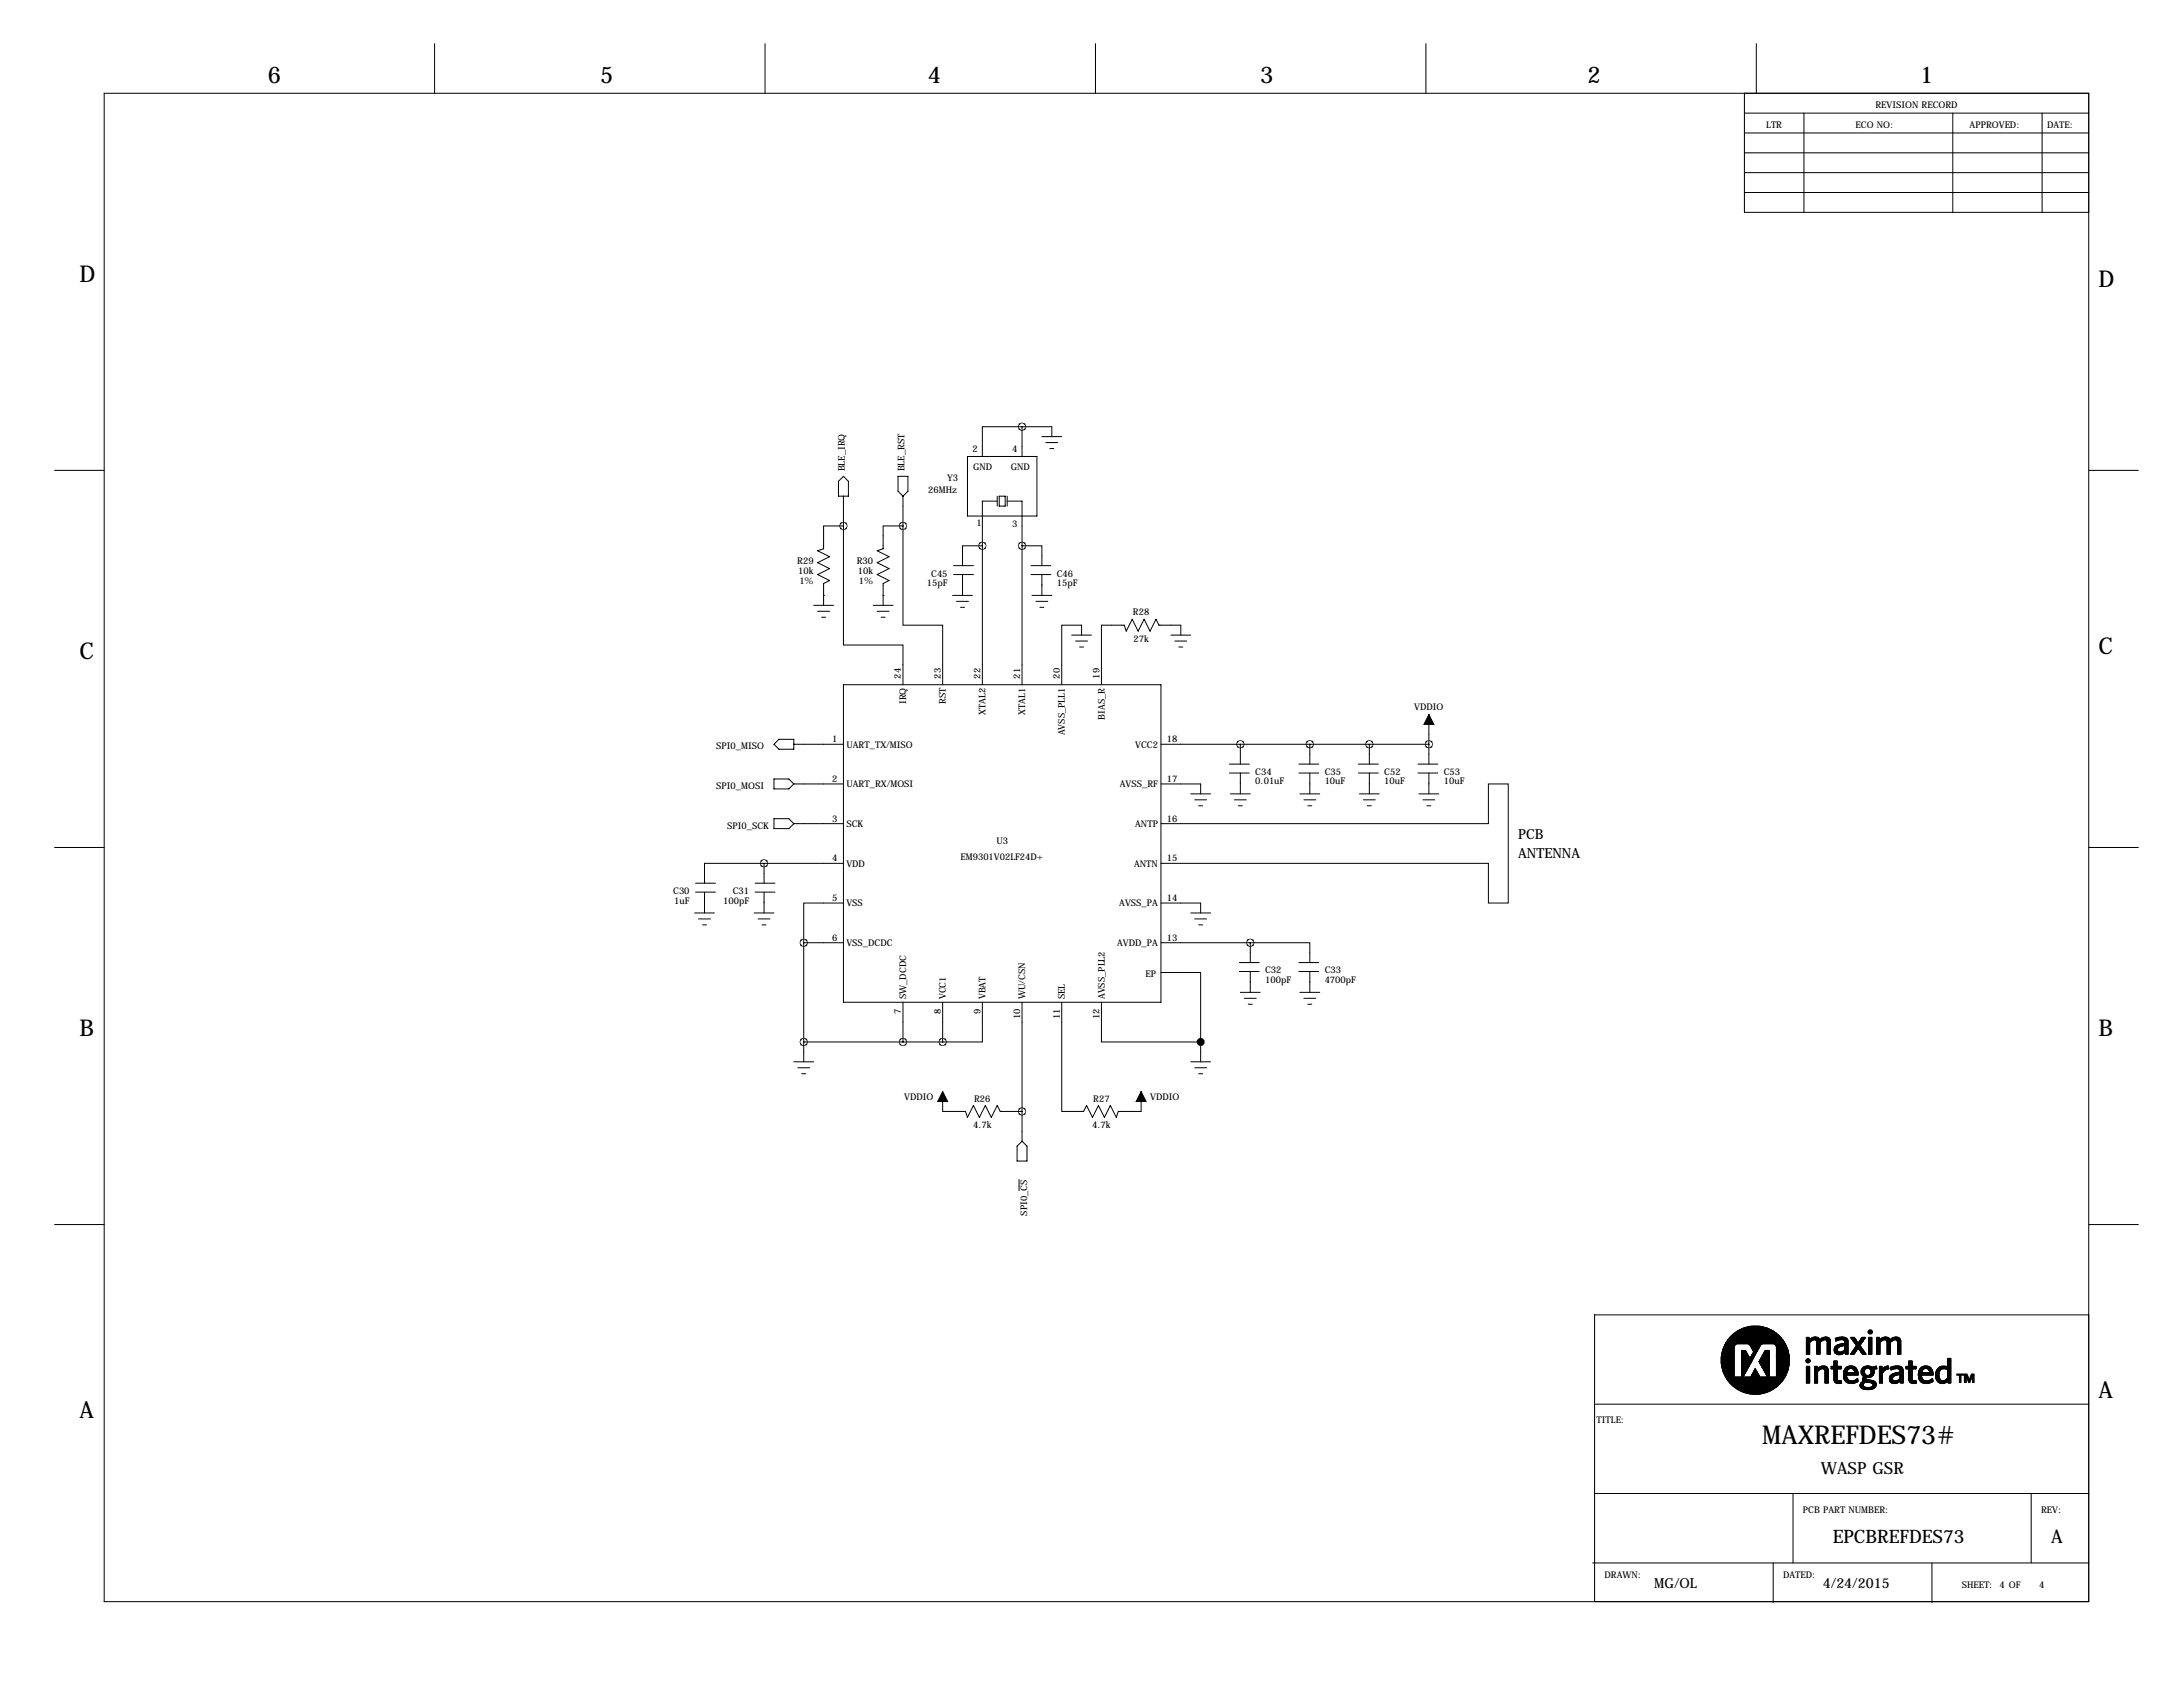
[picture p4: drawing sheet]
<svg xmlns="http://www.w3.org/2000/svg" width="559mm" height="432mm" viewBox="0 0 559 432" stroke-linecap="round" stroke-linejoin="round" font-family="sans-serif">
<defs><g id="words">
<text font-size="6.6" x="451.1" y="369.6">MAXREFDES73#</text>
<g font-size="5.9">
<text x="68.6" y="21.3">6</text>
<text x="153.7" y="21.3">5</text>
<text x="237.5" y="21.3">4</text>
<text x="322.6" y="21.3">3</text>
<text x="406.4" y="21.3">2</text>
<text x="491.5" y="21.3">1</text>
<text x="20.3" y="72.1">D</text>
<text x="537.2" y="73.4">D</text>
<text x="537.2" y="167.4">C</text>
<text x="20.3" y="168.7">C</text>
<text x="20.3" y="265.2">B</text>
<text x="537.2" y="265.2">B</text>
<text x="537.2" y="357.9">A</text>
<text x="20.3" y="363">A</text>
</g>
<g font-size="4.7">
<text x="469.1" y="395">EPCBREFDES73</text>
<text x="525" y="395">A</text>
</g>
<text font-size="4.3" x="466.1" y="377.2">WASP GSR</text>
<g font-size="3.6">
<text x="388.6" y="214.6">PCB</text>
<text x="388.6" y="219.7">ANTENNA</text>
<text x="423.4" y="406.4">MG/OL</text>
<text x="466.6" y="406.4">4/24/2015</text>
</g>
<g font-size="2.4">
<text x="480.1" y="27.7">REVISION RECORD</text>
<text x="452.1" y="32.8">LTR</text>
<text x="475" y="32.8">ECO NO:</text>
<text x="504.2" y="32.8">APPROVED:</text>
<text x="524" y="32.8">DATE:</text>
<text x="248.9" y="115.6">2</text>
<text x="259.1" y="115.6">4</text>
<text x="216.3" y="120.7" transform="rotate(-90 216.3 120.7)">BLE_IRQ</text>
<text x="231.5" y="120.7" transform="rotate(-90 231.5 120.7)">BLE_RST</text>
<text x="242.4" y="123.2">Y3</text>
<text x="249.1" y="120.2">GND</text>
<text x="258.8" y="120.2">GND</text>
<text x="237.6" y="126.1">26MHz</text>
<text x="249.9" y="134.8">1</text>
<text x="259.1" y="135">3</text>
<text x="204.1" y="144.3">R29</text>
<text x="204.3" y="146.9">10k</text>
<text x="204.6" y="149.5">1%</text>
<text x="219.3" y="144.3">R30</text>
<text x="219.6" y="146.9">10k</text>
<text x="219.9" y="149.5">1%</text>
<text x="237.3" y="150">15pF</text>
<text x="238.4" y="147.6">C45</text>
<text x="270.5" y="147.6">C46</text>
<text x="270.5" y="150">15pF</text>
<text x="290" y="157.5">R28</text>
<text x="290.1" y="164.2">27k</text>
<text x="230.6" y="173.7" transform="rotate(-90 230.6 173.7)">24</text>
<text x="240.8" y="173.7" transform="rotate(-90 240.8 173.7)">23</text>
<text x="251" y="173.7" transform="rotate(-90 251 173.7)">22</text>
<text x="261.1" y="173.7" transform="rotate(-90 261.1 173.7)">21</text>
<text x="271.3" y="173.7" transform="rotate(-90 271.3 173.7)">20</text>
<text x="281.4" y="173.7" transform="rotate(-90 281.4 173.7)">19</text>
<text x="232" y="180.2" transform="rotate(-90 232 180.2)">IRQ</text>
<text x="242.1" y="180.2" transform="rotate(-90 242.1 180.2)">RST</text>
<text x="252.3" y="182.9" transform="rotate(-90 252.3 182.9)">XTAL2</text>
<text x="262.5" y="182.9" transform="rotate(-90 262.5 182.9)">XTAL1</text>
<text x="282.8" y="184.2" transform="rotate(-90 282.8 184.2)">BIAS_R</text>
<text x="362" y="181.6">VDDIO</text>
<text x="183.4" y="191.8">SPI0_MISO</text>
<text x="213" y="190">1</text>
<text x="216.7" y="191.3">UART_TX/MISO</text>
<text x="272.6" y="188.2" transform="rotate(-90 272.6 188.2)">AVSS_PLL1</text>
<text x="290.6" y="191.3">VCC2</text>
<text x="298.7" y="190">18</text>
<text x="183.4" y="201.9">SPI0_MOSI</text>
<text x="213" y="200.2">2</text>
<text x="216.7" y="201.5">UART_RX/MOSI</text>
<text x="286.6" y="201.5">AVSS_RF</text>
<text x="298.7" y="200.2">17</text>
<text x="321.3" y="198.4">C34</text>
<text x="321.3" y="200.8">0.01uF</text>
<text x="339.1" y="198.4">C35</text>
<text x="339.1" y="200.8">10uF</text>
<text x="354.3" y="198.4">C52</text>
<text x="354.3" y="200.8">10uF</text>
<text x="369.6" y="198.4">C53</text>
<text x="369.6" y="200.8">10uF</text>
<text x="186.1" y="212.1">SPI0_SCK</text>
<text x="213" y="210.3">3</text>
<text x="216.7" y="211.7">SCK</text>
<text x="255" y="215.9">U3</text>
<text x="290.6" y="211.7">ANTP</text>
<text x="298.7" y="210.3">16</text>
<text x="213" y="220.5">4</text>
<text x="216.7" y="221.8">VDD</text>
<text x="245.9" y="220.1">EM9301V02LF24D+</text>
<text x="290.3" y="221.8">ANTN</text>
<text x="298.7" y="220.5">15</text>
<text x="172.3" y="228.9">C30</text>
<text x="172.6" y="231.3">1uF</text>
<text x="185.1" y="231.3">100pF</text>
<text x="187.6" y="228.9">C31</text>
<text x="213" y="230.6">5</text>
<text x="216.7" y="232">VSS</text>
<text x="286.5" y="232">AVSS_PA</text>
<text x="298.7" y="230.6">14</text>
<text x="213" y="240.8">6</text>
<text x="216.7" y="242.1">VSS_DCDC</text>
<text x="286" y="242.1">AVDD_PA</text>
<text x="298.7" y="240.8">13</text>
<text x="293.2" y="250.2">EP</text>
<text x="323.8" y="249.2">C32</text>
<text x="323.8" y="251.6">100pF</text>
<text x="339.1" y="249.2">C33</text>
<text x="339.1" y="251.6">4700pF</text>
<text x="232" y="255.8" transform="rotate(-90 232 255.8)">SW_DCDC</text>
<text x="242.1" y="255.8" transform="rotate(-90 242.1 255.8)">VCC1</text>
<text x="252.3" y="255.8" transform="rotate(-90 252.3 255.8)">VBAT</text>
<text x="262.5" y="255.8" transform="rotate(-90 262.5 255.8)">WU/CSN</text>
<text x="272.6" y="255.8" transform="rotate(-90 272.6 255.8)">SEL</text>
<text x="282.8" y="255.8" transform="rotate(-90 282.8 255.8)">AVSS_PLL2</text>
<text x="230.6" y="259.4" transform="rotate(-90 230.6 259.4)">7</text>
<text x="240.8" y="259.4" transform="rotate(-90 240.8 259.4)">8</text>
<text x="251" y="259.4" transform="rotate(-90 251 259.4)">9</text>
<text x="261.1" y="260.8" transform="rotate(-90 261.1 260.8)">10</text>
<text x="271.3" y="260.8" transform="rotate(-90 271.3 260.8)">11</text>
<text x="281.4" y="260.8" transform="rotate(-90 281.4 260.8)">12</text>
<text x="231.5" y="281.4">VDDIO</text>
<text x="249.4" y="281.9">R26</text>
<text x="279.8" y="281.9">R27</text>
<text x="294.5" y="281.4">VDDIO</text>
<text x="249.1" y="288.7">4.7k</text>
<text x="279.6" y="288.7">4.7k</text>
<text x="262.9" y="311.1" transform="rotate(-90 262.9 311.1)">SPI0_CS</text>
<text x="408.7" y="364.2">TITLE:</text>
<text x="461.5" y="387.3">PCB PART NUMBER:</text>
<text x="522.5" y="387.3">REV:</text>
<text x="410.7" y="403.9">DRAWN:</text>
<text x="456.4" y="403.9">DATED:</text>
<text x="502.2" y="406.4">SHEET: 4 OF</text>
<text x="522" y="406.4">4</text>
</g>
</g></defs>
<g fill="none" stroke="#000" stroke-width=".26">
<path d="M111.3 11.2v12.7M195.8 11.2v12.7M280.4 11.2v12.7M365 11.2v12.7M449.6 11.2v12.7M26.7 23.9h508v386.1h-508zM446.5 39.1h88.2M446.5 29h88.2M446.5 34h88.2M446.5 23.9v30.5h88.2M461.8 29v25.4M499.9 29v25.4"/>
<path d="M522.7 29v25.4M446.5 44.2h88.2M446.5 49.3h88.2M247.6 116.8h17.8v15.3h-17.8zM261.6 109.2h-10.1v7.6M261.6 109.2v7.6M261.6 109.2h7.6v2.6M266.7 111.8h5.1M267.7 113.3h3.1M268.7 114.8h1M14 120.4h12.7M215.9 134.6h-5.1v5.9l-1.5 .5 3 1.5-3 1.5 3 1.5-3 1.6 3 1.5-1.5 .8v5.5"/>
<path d="M215.9 134.6v30.5h15.2v10.2M215.9 127v7.6M215.9 121.9l1.3 1.3v3.8h-2.6v-3.8zM229.9 121.9h2.5v3.8l-1.3 1.3-1.2-1.3zM231.1 134.6v25.4h10.2v15.3M231.1 134.6h-5v5.9l-1.6 .5 3.1 1.5-3.1 1.5 3.1 1.5-3.1 1.6 3.1 1.5-1.5 .8v5.5M231.1 127v7.6M251.5 139.7h-5.1v5.1M255.3 128.3h-3.8v47M255.3 127v2.5M255.8 127h1.5v2.5h-1.5zM257.8 128.3h3.8v47"/>
<path d="M257.8 127v2.5M261.6 139.7h5.1v5.1M534.7 120.4h12.7M208.3 154.9h5.1M209.3 156.5h3M210.3 158h1M210.8 152.4h.1M223.5 154.9h5.1M224.5 156.5h3.1M225.6 158h1M226.1 152.4h.1M243.8 152.4h5.1"/>
<path d="M244.1 144.8h5.1M244.1 147.1h5.1M244.9 153.9h3M245.9 155.4h1M246.4 147.1v5.3M263.9 144.8h5.1M263.9 147.1h5.1M264.2 152.4h5M265.2 153.9h3M266.2 155.4h1M266.7 147.1v5.3M215.9 175.3h81.3v81.2h-81.3z"/>
<path d="M274.3 162.6h5.1M275.3 164.1h3.1M276.4 165.6h1M276.9 162.6v-2.6h-5.1v15.3M299.7 162.6h5.1M300.7 164.1h3.1M301.8 165.6h1M302.3 162.6v-2.6h-5.6l-.8-1.5-1.5 3-1.5-3-1.6 3-1.5-3-1.5 3-.5-1.5h-5.9v15.3M198.1 190.5l1.3-1.3h3.8v2.6h-3.8zM198.1 199.4h3.8l1.3 1.3-1.3 1.2h-3.8zM203.2 190.5h12.7M297.2 190.5h68.6"/>
<path d="M314.7 195.6h5.1M314.7 197.9h5.1M317.5 190.5v5.1M317.5 197.9v5.3M332.5 195.6h5.1M332.5 197.9h5.1M335.3 190.5v5.1M335.3 197.9v5.3M347.7 195.6h5.1M347.7 197.9h5.1M350.5 190.5v5.1M350.5 197.9v5.3"/>
<path d="M363 195.6h5M363 197.9h5M365.8 182.9v12.7M365.8 197.9v5.3M14 216.9h12.7M198.1 209.5h3.8l1.3 1.3-1.3 1.3h-3.8zM203.2 200.7h12.7M203.2 210.8h12.7M297.2 210.8h83.8v-10.1h5.1v30.4h-5.1v-10.1h-83.8M297.2 200.7h10.1v2.5M304.8 203.2h5.1M305.8 204.7h3.1"/>
<path d="M306.8 206.2h1M315 203.2h5M316 204.7h3M317 206.2h1M332.7 203.2h5.1M333.8 204.7h3M334.8 206.2h1M348 203.2h5.1M349 204.7h3M350 206.2h1M363.2 203.2h5.1M364.2 204.7h3.1"/>
<path d="M365.3 206.2h1M534.7 216.9h12.7M177.8 233.7h5.1M178.1 226.1h5M178.1 228.3h5M178.8 235.2h3.1M179.8 236.7h1M180.3 228.3v5.4M193 233.7h5.1M193.3 226.1h5.1M193.3 228.3h5.1M194.1 235.2h3"/>
<path d="M195.1 236.7h1M195.6 221h-15.3v5.1M195.6 221h20.3M195.6 221v5.1M195.6 228.3v5.4M215.9 231.1h-10.2v10.2M297.2 231.1h10.1v2.6M304.8 233.7h5.1M305.8 235.2h3.1M306.8 236.7h1M205.7 241.3h10.2M205.7 241.3v30.5"/>
<path d="M231.1 256.5v10.2M241.3 256.5v10.2M251.5 256.5v10.2h-10.2M261.6 256.5v35.6M271.8 256.5v28h5.6l.7-1.5 1.6 3 1.5-3 1.5 3 1.5-3 1.6 3 .5-1.5h5.8v-5.1M281.9 256.5v10.2h25.4v5.1M297.2 248.9h10.1v17.8M297.2 241.3h22.8M317.2 246.4h5.1M317.2 248.7h5.1M317.5 254h5.1M318.5 255.5h3.1"/>
<path d="M319.5 257h1M320 241.3h15.3v5.1M320 241.3v5.1M320 248.7v5.3M332.5 246.4h5.1M332.5 248.7h5.1M332.7 254h5.1M333.8 255.5h3M334.8 257h1M335.3 248.7v5.3M203.2 271.8h5.1M204.2 273.3h3.1"/>
<path d="M205.2 274.8h1M205.7 266.7h35.6M241.3 279.4v5.1h5.8l.5 1.5 1.6-3 1.5 3 1.5-3 1.5 3 1.6-3 .7 1.5h5.6M304.8 271.8h5.1M305.8 273.3h3.1M306.8 274.8h1M261.6 292.1l1.3 1.3v3.8h-2.6v-3.8zM14 313.4h12.7M260.9 301.9v2.9M534.7 313.4h12.7M446.2 340h6.3M446.3 339.9h6.1"/>
<path d="M446.7 339.8h5.3M446.8 339.8h5M447 339.7h4.6M447.1 339.6h4.4M447.5 339.5h3.6M447.8 339.5h3M448.1 339.4h2.4M534.7 336.5h-126.5v73.5M408.2 359.4h126.5M440.6 349h3.3M440.6 348.9h3.3M440.6 348.8h3.3"/>
<path d="M440.6 348.7h3.3M440.6 348.6h3.3M440.6 348.5h3.3M440.6 348.4h3.3M440.6 348.3h3.3M440.6 348.2h3.3M440.6 348.1h3.3M440.6 348h3.3M440.6 347.9h3.3M440.6 347.8h3.3M440.6 347.7h3.3M440.6 347.6h3.3"/>
<path d="M440.6 347.5h3.3M440.6 347.4h3.3M440.6 347.3h3.3M440.6 349.4h3.3M440.6 349.3h3.3M440.6 349.2h3.3M440.6 349.1h3.3M440.6 347.2h3.3M440.6 347.1h3.3M440.6 347h3.3M440.6 346.9h3.3M440.7 349.7h3.2"/>
<path d="M440.7 349.6h3.2M440.7 349.5h3.2M440.7 346.8h3.2M440.7 346.7h3.2M440.7 346.6h3.2M440.7 349.9h3.2M440.7 349.8h3.2M440.7 346.5h3.2M440.7 346.4h3.2M440.8 350.1h3.1M440.8 350h3.1M440.8 346.4h3.1"/>
<path d="M440.8 346.3h3.1M440.8 346.2h3.1M440.8 350.3h3.1M440.8 350.2h3.1M440.8 346.1h3.1M440.8 346h3.1M440.9 350.5h3M440.9 350.4h3M440.9 345.9h3M440.9 345.8h3M440.9 350.7h3M440.9 350.6h3"/>
<path d="M440.9 345.7h3M440.9 345.6h3M441 350.9h2.9M441 350.8h2.9M441 350.7h2.9M441 345.5h2.9M441 345.4h2.9M441 345.3h2.9M441 351.1h2.9M441 351h2.9M441 345.2h2.9M441.1 351.2h2.8"/>
<path d="M441.1 351.1h2.8M441.1 345.2h2.8M441.1 345.1h2.8M441.1 351.3h2.8M441.1 345h2.8M441.2 351.4h2.7M441.2 351.3h2.7M441.2 344.9h2.7M441.2 351.5h2.7M441.2 344.8h2.7M441.2 344.7h2.7M441.3 351.6h2.6"/>
<path d="M441.3 344.7h2.6M441.4 351.7h2.5M441.4 344.6h2.5M441.4 351.9h2.5M441.4 351.8h2.5M441.4 344.5h2.6M441.4 344.4h2.6M441.4 344.4h2.7M441.5 352h2.4M441.5 344.2h2.7M441.5 352.1h2.4M441.6 352.2h2.3"/>
<path d="M441.6 352.1h2.3M441.6 352.3h2.3M441.6 344h3M441.7 352.4h2.2M441.7 352.3h2.2M441.7 344h15.3M441.7 343.9h15.2M441.7 352.5h15.2M441.7 343.8l15.2 .1M441.8 352.6h15.1M441.8 343.8h15.1M441.8 352.6h15"/>
<path d="M441.8 343.7h15M441.9 352.8h14.8M441.9 352.7h14.9M441.9 343.6h14.9M441.9 343.5h14.8M441.9 352.9h14.8M442 352.9h14.6M442 343.4h14.7M442 343.4h14.6M442.1 353h14.4M442.1 343.3h14.4M442.1 353.1h14.4"/>
<path d="M442.1 343.2h14.4M442.2 353.2h14.2M442.2 343.2h14.3M442.2 343.1h14.2M442.2 353.3h14.2M442.3 353.3h14.1M442.3 343h14.1M442.3 353.4h14M442.3 342.9h14M442.4 342.8h13.9M442.4 353.5h13.8M442.4 342.7h13.8"/>
<path d="M442.5 353.6h13.6M442.5 353.6h13.7M442.5 342.7h13.6M442.5 353.7h13.6M442.5 342.6h13.6M442.6 342.5h13.4M442.6 353.8h13.4M442.7 353.8h13.3M442.7 353.9h13.2M442.7 342.4h13.2M442.8 354h13M442.8 342.3h13"/>
<path d="M442.8 342.2h13M442.9 354.1h12.8M442.9 342.2h12.8M442.9 342.1h12.8M443 354.2h12.6M443 342h12.6M443.1 354.3h12.5M443.1 342h12.4M443.2 354.4h12.3M443.2 354.3h12.3M443.2 341.9h12.3M443.2 341.9h12.2"/>
<path d="M443.3 354.5h12M443.3 341.8h12M443.3 341.7h12M443.4 354.6h11.8M443.4 341.7h11.8M443.4 341.6h11.8M443.5 354.7h11.6M443.6 341.5h11.5M443.6 354.8h11.4M443.6 341.5h11.4M443.7 354.8h11.3M443.7 341.4h11.2"/>
<path d="M443.7 354.9h11.2M443.8 355h11M443.9 341.3h10.9M443.9 355h10.8M443.9 341.2h10.8M444 355.1h10.7M444 344.5l-2.6 .1M444 341.2h10.7M444 355.1h10.6M444.1 341.1h10.4M444.1 344.3h-2.7M444.2 355.2h10.2"/>
<path d="M444.2 341h10.2M444.3 355.3h10.1M444.3 341h10M444.3 355.3h10M444.4 340.9h9.9M444.4 355.4h9.9M444.4 344.1h-2.8M444.5 340.8h9.7M444.6 355.5h9.5M444.6 340.8h9.5M444.6 355.5h9.4M444.7 340.7h9.3"/>
<path d="M444.7 355.6h9.2M444.8 340.7h9M444.9 355.7h8.9M444.9 340.6h8.8M445 355.8h8.6M445 340.5h8.6M445.1 355.8h8.4M445.1 340.5h8.4M445.2 355.9h8.2M445.2 340.4h8.2M445.4 356h7.9M445.4 340.3h7.9"/>
<path d="M445.4 356h7.8M445.5 340.3h7.6M445.6 356.1h7.4M445.6 340.2h7.4M445.7 356.1h7.2M445.8 352.4h.4M445.8 352.3h.5M445.8 352.2h.5M445.8 352.1h.6M445.8 352h.6M445.8 351.9h.7M445.8 351.8h.7"/>
<path d="M445.8 351.7h.8M445.8 351.6h.9M445.8 351.5h.9M445.8 351.4h1M445.8 351.3h1M445.8 351.2h1.1M445.8 351.1h1.1M445.8 351h1.2M445.8 350.9h1.2M445.8 350.8h1.3M445.8 350.7h1.4M445.8 350.6h1.4"/>
<path d="M445.8 350.5h1.5M445.8 350.4h1.5M445.8 350.3h1.6M445.8 350.2h1.6M445.8 350.1h1.7M445.8 349.9h1.8M445.8 349.8h1.9M445.8 349.7h2M445.8 349.6h2M445.8 349.4h2.1M445.8 349.3h2.2M445.8 349.1h2.3"/>
<path d="M445.8 348.9h2.4M445.8 348.8h2.4M445.8 348.7h2.5M445.8 348.6h2.5M445.8 348.6h2.6M445.8 348.4h2.6M445.8 348.4h2.7M445.8 348.3h2.7M445.8 348.2h2.8M445.8 348.1h2.8M445.8 347.9h2.9M445.8 347.8h3"/>
<path d="M445.8 347.7h3M445.8 347.6h2.1M445.8 347.5l2.1 .1M445.8 347.5h2M445.8 347.4h2M445.8 347.3h2M445.8 347.2h1.8M445.8 347.1h1.8M445.8 347l1.8 .1M445.8 347h1.7M445.8 346.9h1.7M445.8 346.8h1.6"/>
<path d="M445.8 346.7h1.5M445.8 346.6h1.5M445.8 346.5h1.5M445.8 346.4h1.4M445.8 346.3h1.3M445.8 346.2h1.3M445.8 346.1h1.2M445.8 346h1.2M445.8 345.9h1.1M445.8 345.8h1.1M445.8 345.7h1.1M445.8 345.7h1"/>
<path d="M445.8 345.6h1M445.8 340.2h7.1M445.9 356.2h6.8M445.9 340.1h6.8M446 356.3h6.6M446.1 340h6.5M446.1 356.3h6.4M446.2 356.4h6.2M446.5 356.5h5.6M446.5 351.9l-.7 .1M446.8 356.5h5.1M446.8 351.4l-1 .1"/>
<path d="M446.9 356.6h4.8M447 350.9l-1.2 .1M447.1 356.6h4.5M447.2 350.7l-1.4 .1M447.4 350.2l-1.6 .1M447.5 356.7h3.7M447.5 344h3.7M447.6 350h-1.8M447.6 344.1h3.4M447.7 356.8h3.2M447.8 349.7l-2 .1M447.8 344.2h3"/>
<path d="M447.9 349.5h-2.1M447.9 344.2h2.8M448 356.8h2.7M448 347.6h.8M448 344.4h2.6M448 344.3h2.7M448 349.2h-2.2M448.1 347.5h.8M448.1 347.4h.9M448.1 344.5h2.4M448.1 344.5h2.5M448.1 347.3h.9"/>
<path d="M448.1 344.6h2.4M448.2 352.4h2.2M448.2 349h-2.4M448.2 344.7h2.3M448.2 352.3h2.2M448.2 347.2h.8M448.2 344.7h2.2M448.3 352.2h2.1M448.3 348.7l-2.5 .1M448.3 347.2h.8M448.3 347.1h.8M448.3 356.9h2"/>
<path d="M448.3 352.1h2M448.3 344.9h2M448.4 347h.8M448.4 346.9h.8M448.4 345h1.9M448.4 352h1.9M448.4 351.9h1.8M448.4 348.5h-2.6M448.4 346.9h.9M448.4 345.1h1.8M448.5 351.8h1.7M448.5 351.8h1.6"/>
<path d="M448.5 346.7h.9M448.5 345.2h1.6M448.5 345.2h1.7M448.5 351.7h1.6M448.5 346.6h.9M448.6 351.6h1.4M448.6 348.2l-2.8 .1M448.6 346.5h.8M448.6 345.4h1.4M448.6 345.4h1.5M448.6 346.4h.9M448.6 345.5h1.4"/>
<path d="M448.7 351.5h1.3M448.7 351.5h1.2M448.7 348h-2.9M448.7 345.5h1.3M448.7 351.4h1.2M448.7 346.4h.8M448.7 346.3h.9M448.7 345.6h1.2M448.8 351.3h1.1M448.8 346.2h.8M448.8 345.7h1.1M448.8 351.2h1"/>
<path d="M448.8 351.1h1M448.8 351.1h.9M448.8 347.7l-3 .1M448.8 346.1h.9M448.8 345.9h1M448.9 351h.8M448.9 350.9h.7M448.9 347.5l-.9 .1M449 350.8h.6M449.1 350.7h.4M449.1 350.6h.4M449.1 350.6h.3"/>
<path d="M449.2 350.5h.2M449.2 347l-.9 .1M449.2 350.4h.2M449.3 350.3h.1M449.3 346.8h-.9M449.7 346h-.9M449.9 345.8h-1.1M450.1 345.3h-1.6M450.2 348.5h2.7M450.3 348.6h2.6M450.3 348.4h2.6M450.3 348.7h2.6"/>
<path d="M450.3 348.3h2.6M450.4 348.7h2.5M450.4 348.2h2.5M450.4 344.8h-2.1M450.4 348.8h2.5M450.5 348.9h2.4M450.5 348.1h2.4M450.5 349.1h2.4M450.5 349h2.4M450.5 348h2.4M450.5 347.9h2.4M450.6 349.2h2.3"/>
<path d="M450.6 349.1h2.3M450.6 347.9h2.3M450.6 347.8h2.3M450.6 347.7h2.3M450.7 349.4h2.2M450.7 349.3h2.2M450.7 347.7h2.2M450.7 349.5h2.2M450.7 347.6h2.2M450.8 347.5h2.1M450.8 349.6h2.1M450.8 347.4h2.1"/>
<path d="M450.9 349.7h2M450.9 347.4h2M450.9 347.3h2M451 349.9h1.9M451 349.8h1.9M451 349.7h1.9M451 347.2h1.9M451 347.1h1.9M451.1 350h1.8M451.1 347h1.8M451.1 350.1h1.8M451.1 346.9h1.8"/>
<path d="M451.2 350.2h1.7M451.2 350.1h1.7M451.2 346.9h1.7M451.2 346.8h1.7M451.3 350.4h1.6M451.3 350.3h1.6M451.3 346.7h1.6M451.3 346.6h1.6M451.4 350.5h1.5M451.4 346.5h1.5M451.4 350.7h1.5M451.4 350.6h1.5"/>
<path d="M451.4 346.4h1.5M451.5 350.7h1.4M451.5 346.4h1.4M451.5 346.3h1.4M451.5 350.8h1.4M451.5 346.2h1.4M451.6 350.9h1.3M451.6 346.2h1.3M451.6 346.1h1.3M451.6 346h1.3M451.7 351.1h1.2M451.7 351h1.2"/>
<path d="M451.7 351.2h1.2M451.7 345.9h1.2M451.8 345.8h1.1M451.8 351.3h1.1M451.8 345.7h1.1M451.9 351.4h1M451.9 345.6h1M451.9 351.6h1M451.9 351.5h1M452 351.6h.9M452 351.7h.9M452.1 351.8h.8"/>
<path d="M452.1 351.9h.8M452.2 351.9h.7M452.2 352.1h.7M452.2 352h.7M452.3 352.2h.6M452.3 352.1h.6M452.3 352.3h.6M452.4 352.4h.5M452.4 352.3h.5M454.1 344h2.9M454.2 344.1h2.8M454.4 344.2h2.7"/>
<path d="M454.5 344.3h2.7M454.6 344.4h2.7M454.6 344.4h2.6M454.6 344.5h2.7M454.7 344.6h2.6M454.7 344.5h2.6M454.7 352.4h2.2M454.7 352.3h2.2M454.7 352.3h2.3M454.7 352.2h2.3M454.7 352.1h2.4M454.7 352h2.4"/>
<path d="M454.7 351.9h2.5M454.7 351.9h2.6M454.7 351.8h2.6M454.7 351.7h2.6M454.7 351.6h2.6M454.7 351.6h2.7M454.7 351.5h2.7M454.7 351.4h2.7M454.7 351.3h2.8M454.7 351.1h2.9M454.7 351h2.9M454.7 350.9h2.9"/>
<path d="M454.7 350.8h3M454.7 350.7h3M454.7 350.6h3M454.7 350.5h3.1M454.7 350.4h3.1M454.7 350.3h3.1M454.7 350.2h3.1M454.7 350.1h3.1M454.7 349.9h3.2M454.7 349.8h3.2M454.7 349.7h3.2M454.7 349.6h3.2"/>
<path d="M454.7 349.4h3.3M454.7 349.3h3.3M454.7 349.2h3.3M454.7 349.1h3.3M454.7 349h3.3M454.7 348.9h3.3M454.7 348.8h3.3M454.7 348.7h3.3M454.7 348.6h3.3M454.7 348.6h3.4M454.7 348.5h3.4M454.7 348.4h3.4"/>
<path d="M454.7 348.3h3.4M454.7 348.2h3.4M454.7 348.1h3.4M454.7 348h3.4M454.7 347.9h3.4M454.7 347.8h3.4M454.7 347.7h3.4M454.7 347.6h3.3M454.7 347.5h3.3M454.7 347.4h3.3M454.7 347.3h3.3M454.7 347.2h3.3"/>
<path d="M454.7 347.1h3.3M454.7 347h3.3M454.7 346.9h3.3M454.7 346.8h3.3M454.7 346.7h3.2M454.7 346.6h3.2M454.7 346.5h3.2M454.7 346.4h3.2M454.7 346.3h3.2M454.7 346.2h3.1M454.7 346.1h3.1M454.7 346h3.1"/>
<path d="M454.7 345.9h3.1M454.7 345.8h3.1M454.7 345.7h3.1M454.7 345.7h3M454.7 345.6h3M454.7 345.5l3 .1M454.7 345.5h3M454.7 345.4h3M454.7 345.4h2.9M454.7 345.3h2.9M454.7 345.2h2.9M454.7 345.1h2.8"/>
<path d="M454.7 345l2.8 .1M454.7 345h2.8M454.7 344.9h2.8M454.7 344.9h2.7M454.7 344.8h2.7M454.7 344.7h2.7M457.5 351.2h-2.8M457.7 350.7l-3 .1M457.8 350.2l-3.1 .1M457.9 350h-3.2M458 349.5h-3.3M462.3 348.4h1"/>
<path d="M462.3 348.3h1M462.3 348.6h1M462.3 348.2h1M462.3 348.1h1M462.3 348h.9M462.4 354h.8M462.4 353.9h.8M462.4 353.8h.8M462.4 353.7h.8M462.4 353.6h.8M462.4 353.5h.8M462.4 353.4h.8"/>
<path d="M462.4 353.3h.8M462.4 353.2h.8M462.4 353.1h.8M462.4 353h.8M462.4 352.9h.8M462.4 352.8h.8M462.4 352.7h.8M462.4 352.6h.8M462.4 352.5h.8M462.4 352.4h.8M462.4 352.3h.8M462.4 352.2h.8"/>
<path d="M462.4 352.1h.8M462.4 352h.8M462.4 351.9h.8M462.4 351.8h.8M462.4 351.7h.8M462.4 351.6h.8M462.4 351.5h.8M462.4 351.4h.8M462.4 351.3h.8M462.4 351.2h.8M462.4 351.1h.8M462.4 351h.8"/>
<path d="M462.4 350.9h.8M462.4 350.8h.8M462.4 350.7h.8M462.4 350.6h.8M462.4 350.5h.8M462.4 350.4h.8M462.4 350.3h.8M462.4 350.2h.8M462.4 350.1h.8M462.4 350h.8M462.4 349.9h.8M462.4 349.8h.8"/>
<path d="M462.4 349.7h.8M462.4 348.6h.8M462.4 346.7h.8M462.4 346.6h.8M462.4 346.5h.8M462.4 346.4h.8M462.4 346.3h.8M462.4 346.2h.8M462.4 346.1h.8M462.4 346h.8M462.4 345.9h.8M462.4 345.8h.8"/>
<path d="M462.4 345.7h.8M462.4 345.6h.8M462.4 345.5h.8M462.4 345.4h.8M462.4 345.3h.8M462.4 345.2h.8M462.4 345.1h.8M462.4 345h.8M462.4 344.9h.8M462.4 344.8h.8M462.4 344.7h.8M462.4 344.6h.8"/>
<path d="M462.4 344.5h.8M462.4 344.4h.8M462.4 344.3h.8M462.4 344.2h.8M462.4 344.1h.8M462.4 344h.8M462.4 343.9h.8M462.4 343.8h.8M462.4 343.7h.8M462.4 343.5h1M462.4 343.4h1M462.4 343.3h1.3"/>
<path d="M462.4 343.2h1.4M462.4 343.2h1.5M462.4 343h1.8M462.4 343h2M462.4 342.9h6.1M462.4 342.8h3.4M462.4 342.7h.7M462.4 342.6h.7M462.4 342.5h.7M462.4 342.4h.7M462.4 342.3h.6M462.4 348.7h.8"/>
<path d="M462.4 347.9h.8M462.5 348.7h.6M462.5 347.9h.6M462.6 347.8h.4M462.7 348.8h.3M462.7 347.8h.2M463.3 348.5h-1M463.3 343.6h-.9M463.3 342.7h2.4M463.4 342.7h2.3M463.4 342.6h2.3M463.6 342.5h2"/>
<path d="M463.7 343.3l-1.3 .1M463.7 342.5h1.9M463.8 342.4h1.7M463.9 342.4h1.5M464 343.1h-1.6M464.1 342.3h1.1M464.3 342.2h.8M464.5 354h.8M464.5 353.9h.8M464.5 353.8h.8M464.5 353.7h.8M464.5 353.6h.8"/>
<path d="M464.5 353.5h.8M464.5 353.4h.8M464.5 353.3h.8M464.5 353.2h.8M464.5 353.1h.8M464.5 353h.8M464.5 352.9h.8M464.5 352.8h.8M464.5 352.7h.8M464.5 352.6h.8M464.5 352.5h.8M464.5 352.4h.8"/>
<path d="M464.5 352.3h.8M464.5 352.2h.8M464.5 352.1h.8M464.5 352h.8M464.5 351.9h.8M464.5 351.8h.8M464.5 351.7h.8M464.5 351.6h.8M464.5 351.5h.8M464.5 351.4h.8M464.5 351.3h.8M464.5 351.2h.8"/>
<path d="M464.5 351.1h.8M464.5 351h.8M464.5 350.9h1M464.5 350.8h1M464.5 350.7h1.2M464.5 350.6h1.3M464.5 350.6h1.4M464.5 350.4h1.6M464.5 350.4h3.4M464.5 350.3h3.4M464.5 350.2h.7M464.5 350.1h.7"/>
<path d="M464.5 350h.7M464.5 349.9h.7M464.5 349.8h.7M464.5 349.7h.6M464.5 343h2.6M464.5 342.2h.3M464.7 343h2.2M464.8 343.1h1.9M464.9 343.2h1.6M465 343.3h1.4M465 343.2h1.4M465 343.5h1"/>
<path d="M465 343.5h1.1M465 343.4h1.1M465.1 346.7h.8M465.1 346.6h.8M465.1 346.5h.8M465.1 346.4h.8M465.1 346.3h.8M465.1 346.2h.8M465.1 346.1h.8M465.1 346h.8M465.1 345.9h.8M465.1 345.8h.8"/>
<path d="M465.1 345.7h.8M465.1 345.6h.8M465.1 345.5h.8M465.1 345.4h.8M465.1 345.3h.8M465.1 345.2h.8M465.1 345.1h.8M465.1 345h.8M465.1 344.9h.8M465.1 344.8h.8M465.1 344.7h.8M465.1 344.6h.8"/>
<path d="M465.1 344.5h.8M465.1 344.4h.8M465.1 344.3h.8M465.1 344.2h.8M465.1 344.1h.8M465.1 344h.8M465.1 343.9h.8M465.1 343.8h.8M465.1 343.7h.8M465.3 350.3h2.6M465.4 350.2h2.4M465.4 350.9l-.9 .1"/>
<path d="M465.4 350.1h2.4M465.5 350.1h2.3M465.5 350h2.3M465.7 350.7l-1.2 .1M465.7 349.9h2M465.8 349.9h1.8M465.9 349.8h1.6M465.9 342.8h2.6M466 342.7h2.4M466 350.5h-1.5M466 349.8h1.4M466 343.6h-.9"/>
<path d="M466.1 342.6h2.3M466.2 349.7h1.1M466.2 342.5h2.1M466.3 342.5h1.9M466.3 343.3l-1.3 .1M466.4 342.4h1.8M466.5 349.6h.5M466.5 342.4h1.6M466.8 342.3h1.1M466.9 350.4h1.1M466.9 350.5h1.1M467 342.2h.8"/>
<path d="M467.1 350.6h.9M467.1 350.8h.9M467.1 350.7h.9M467.2 354h.8M467.2 353.9h.8M467.2 353.8h.8M467.2 353.7h.8M467.2 353.6h.8M467.2 353.5h.8M467.2 353.4h.8M467.2 353.3h.8M467.2 353.2h.8"/>
<path d="M467.2 353.1h.8M467.2 353h.8M467.2 352.9h.8M467.2 352.8h.8M467.2 352.7h.8M467.2 352.6h.8M467.2 352.5h.8M467.2 352.4h.8M467.2 352.3h.8M467.2 352.2h.8M467.2 352.1h.8M467.2 352h.8"/>
<path d="M467.2 351.9h.8M467.2 351.8h.8M467.2 351.7h.8M467.2 351.6h.8M467.2 351.5h.8M467.2 351.4h.8M467.2 351.3h.8M467.2 351.2h.8M467.2 351.1h.8M467.2 351h.8M467.2 350.9h.8M467.2 343h1.3"/>
<path d="M467.2 342.2h.3M467.4 343h1.1M467.5 343.1h1.1M467.6 343.2h1M467.6 343.3h1M467.7 343.3h.9M467.7 346.7h.9M467.7 346.6h.9M467.7 346.5h.9M467.7 346.4h.9M467.7 346.3h.9M467.7 346.2h.9"/>
<path d="M467.7 346.1h.9M467.7 346h.9M467.7 345.9h.9M467.7 345.8h.9M467.7 345.7h.9M467.7 345.6h.9M467.7 345.5h.9M467.7 345.4h.9M467.7 345.3h.9M467.7 345.2h.9M467.7 345.1h.9M467.7 345h.9"/>
<path d="M467.7 344.9h.9M467.7 344.8h.9M467.7 344.7h.9M467.7 344.6h.9M467.7 344.5h.9M467.7 344.4h.9M467.7 344.3h.9M467.7 344.2h.9M467.7 344.1h.9M467.7 344h.9M467.7 343.9h.9M467.7 343.8h.9"/>
<path d="M467.7 343.7h.9M467.7 343.6h.9M467.7 343.5h.9M467.7 343.4h.9M468.7 350.4h2.6M468.7 350.3h2.6M468.7 350.2h2.6M468.7 350.1h2.6M468.7 350h2.6M468.7 349.9h2.6M468.7 349.8h2.6M468.7 349.7h2.6"/>
<path d="M469.4 353.3h1.1M469.4 353.3h1M469.4 353.2h1M469.4 353.1h1M469.4 353.1h.9M469.4 353h.9M469.4 352.9l.9 .1M469.4 352.9h.9M469.4 352.8h.9M469.4 352.7h.9M469.4 352.6h.9M469.4 352.5h.9"/>
<path d="M469.4 352.4h.9M469.4 352.3h.9M469.4 352.2h.9M469.4 352.1h.9M469.4 352h.9M469.4 351.9h.9M469.4 351.8h.9M469.4 351.7h.9M469.4 351.6h.9M469.4 351.5h.9M469.4 351.4h.9M469.4 351.3h.9"/>
<path d="M469.4 351.2h.9M469.4 351.1h.9M469.4 351h.9M469.4 350.9h.9M469.4 350.8h.9M469.4 350.7h.9M469.4 350.6h.9M469.4 350.5h.9M469.4 350.4h.9M469.4 349.7h.9M469.4 349.6h.9M469.4 349.5h.9"/>
<path d="M469.4 349.4h.9M469.4 349.3h.9M469.4 349.2h.9M469.4 349.1h.9M469.4 349h.9M469.4 348.9h.9M469.4 348.8h.9M469.4 348.7h.9M469.4 348.6h.9M469.4 348.5h.9M469.4 348.4h.9M469.4 348.3h.9"/>
<path d="M469.5 353.4h1.8M469.5 353.4h1.1M469.5 345.8h.9M469.5 345.7h.9M469.5 345.6h.9M469.5 345.5h.9M469.5 345.4h.9M469.5 345.3h.9M469.5 345.2h.9M469.5 353.6h1.8M469.5 353.5h1.8M469.5 346h3.5"/>
<path d="M469.5 345.9h1M469.5 345.1h.9M469.6 353.7h1.8M469.6 353.6h1.7M469.6 346.1h3.4M469.6 345h1M469.6 344.9h1M469.6 353.8h1.8M469.6 346.2h2.6M469.6 344.9h1.1M469.7 353.8h1.7M469.7 346.3h2.4"/>
<path d="M469.7 346.2h2.5M469.7 353.9h1.7M469.7 346.4h2.3M469.7 346.4h2.4M469.7 344.7h1.2M469.7 344.7h1.5M469.8 344.6h1.6M469.8 342.8h3.1M469.8 342.7h3.1M469.8 342.7h3M469.8 342.6h3M469.8 342.5h2.9"/>
<path d="M469.8 353.9l1.6 .1M469.8 343.2h.5M469.8 343h1M469.8 343h1.2M469.8 342.9h3.2M469.9 346.5h1.9M469.9 343.3h.1M469.9 343.3h.2M469.9 343.2h.3M469.9 342.5h2.7M470 346.5h1.7M470 344.5h3"/>
<path d="M470 354h1.4M470.1 344.4h2.9M470.1 346.6h1.5M470.2 354.1h1.2M470.2 342.4h2.3M470.2 346.7h1.3M470.2 344.3h2.8M470.3 342.4h2.2M470.3 354.1h1M470.3 346.7h1M470.3 344.2h2.7M470.5 345l-1 .1"/>
<path d="M470.6 346.8h.5M470.6 344.2h2.4M470.6 343.1h-.8M470.6 342.3h1.6M470.7 344.1h2.3M470.9 344.8h-1.3M470.9 342.2h1.2M471 344h2M471.2 344h1.8M471.3 342.2h.4M471.4 343.9h1.6M471.5 345.9h1.5"/>
<path d="M471.6 345.9h1.4M471.6 343.9h1.4M471.7 345.8h1.3M471.8 343h1.2M471.8 344.5l-2 .1M471.9 352.4h.8M471.9 352.3h.8M471.9 352.2h.8M471.9 352.1h.8M471.9 352h.8M471.9 351.9h3.7M471.9 351.8h3.7"/>
<path d="M471.9 351.7h3.7M471.9 351.6h3.7M471.9 351.5h3.7M471.9 351.4h3.7M471.9 345.7h1.1M471.9 343h1.1M471.9 352.8h1M471.9 352.8h.9M471.9 352.7h.9M471.9 352.6h.9M471.9 352.5h.8M471.9 351.3h3.7"/>
<path d="M471.9 351.3h.8M471.9 351.2h.8M471.9 351.1h.9M471.9 351h.9M471.9 343.1h1.1M472 352.9l1 .1M472 352.9h.9M472 350.9h.9M472 350.8h.9M472 345.6h1M472 353.1h1M472 353h1"/>
<path d="M472.1 353.2h1.1M472.1 353.1h1M472.1 350.7h.9M472.1 343.2h.9M472.1 353.3h1.2M472.1 350.6h.9M472.1 343.3h.9M472.2 353.3h1.2M472.2 345.5h.8M472.2 343.3h.8M472.2 353.4h3.4M472.2 353.4h1.3"/>
<path d="M472.2 350.4h1.1M472.2 350.4h1.3M472.2 345.4h.8M472.2 345.3h.8M472.2 345.2h.8M472.2 345.1h.8M472.2 345h.8M472.2 344.9h.8M472.2 344.8h.8M472.2 344.7h.8M472.2 344.6h.8M472.2 344.5h.8"/>
<path d="M472.2 343.8h.8M472.2 343.7h.8M472.2 343.6h.8M472.2 343.5h.8M472.2 343.4h.8M472.3 350.3h1.3M472.3 346.4h.7M472.3 346.3h.7M472.3 346.2h.7M472.4 353.6h3.2M472.4 353.5h3.2M472.4 350.2l2.8 .1"/>
<path d="M472.4 350.2h2.7M472.4 346.7h.6M472.4 346.6h.6M472.4 346.5h.6M472.4 346.4h.6M472.4 353.7h3.1M472.4 350.1h2.7M472.5 350.1h2.5M472.6 353.8h2.8M472.6 350h2.4M472.6 353.8h2.7M472.7 349.9h2.2"/>
<path d="M472.8 353.9h2.3M472.8 349.9h2M472.8 353.9h2.2M472.9 349.8h1.8M473 350.7l-1 .1M473 349.8h1.6M473 354h1.8M473.2 354.1h1.4M473.2 350.5h-1M473.3 349.7h1M473.4 354.1h1M473.5 349.6h.6"/>
<path d="M473.7 346.7h.9M473.7 346.6h.9M473.7 346.6h1M473.7 342.3h1M473.8 346.5h.9M473.8 342.4h1M473.8 346.4h1M473.8 342.5h1M473.9 346.4h.9M473.9 342.5h.9M473.9 346.3h.9M473.9 342.6h1"/>
<path d="M474 346.2h.9M474 342.7h.9M474 350.3h1.2M474 346.1h.9M474 342.7h1M474.1 342.8h.9M474.1 350.4h1.2M474.1 345.9h1M474.1 342.9h1M474.2 345.9h.9M474.2 343h1M474.2 343h.9"/>
<path d="M474.2 343.1h1M474.3 345.7h.9M474.3 343.2h.9M474.3 350.4h1M474.3 345.6h.9M474.3 343.2h1M474.4 350.5h.9M474.4 343.3l1 .1M474.4 343.3h.9M474.5 350.6h.9M474.5 345.5h.9M474.5 353.4h1.1"/>
<path d="M474.5 345.4h.9M474.5 343.5h1M474.5 343.4h.9M474.6 350.7l.9 .1M474.6 350.7h.8M474.6 345.3h.9M474.6 343.6h1M474.6 343.5h.9M474.6 353.3h1M474.6 350.8h.9M474.6 345.2h.9M474.6 345.2h1"/>
<path d="M474.6 343.7h1M474.7 350.9h.8M474.7 345.1h.9M474.7 343.8h1.9M474.7 343.7h1.9M474.7 351.2h.9M474.7 351.1h.9M474.7 351h.8M474.7 345.1h1.9M474.7 343.8h1.8M474.8 353.3h.8M474.8 351.3h.8"/>
<path d="M474.8 345h1.7M474.8 344.9h1.7M474.8 343.9h1.7M474.9 353.2h.7M474.9 344.9h1.6M474.9 344h1.6M474.9 344.8h1.6M474.9 344.1h1.5M474.9 344h1.5M475 344.7h1.4M475 344.2h1.2M475 344.2h1.3"/>
<path d="M475 353.1h.6M475 346h-.9M475 344.6h1.2M475.1 353.1h.4M475.1 344.6h1.1M475.1 344.3h1.1M475.1 344.5h1M475.1 344.4h1M475.2 353h.3M475.2 345.8h-1M475.2 344.4h.9M475.3 345.5l-.9 .1"/>
<path d="M475.4 352.9h.1M475.7 345.1h1M475.7 345.2h1M475.7 343.7h.9M475.8 345.3h1M475.8 345.2h.9M475.8 345.4h1.1M475.8 345.4h1M475.8 343.5h.9M475.8 343.5h1M475.8 343.4h1M475.9 345.5h1"/>
<path d="M475.9 345.5h1.1M476 343.3h1M476 343.2h1M476 345.6h1M476.1 354.7h.9M476.1 354.6h.9M476.1 354.6h.8M476.1 354.5h.8M476.1 345.7h1M476.1 345.7h.9M476.1 343.1h.9M476.1 354.9h1.2"/>
<path d="M476.1 354.8h1M476.1 354.8h.9M476.1 354.3h.9M476.1 345.8h1M476.1 343h1M476.2 355h1.2M476.2 354.2h.8M476.2 345.9h1M476.2 343h.9M476.2 342.9h1M476.2 355.1h1.6M476.2 355h1.3"/>
<path d="M476.2 354.1h.9M476.3 355.1h3.7M476.3 354h.9M476.3 346h1M476.3 342.8h.9M476.3 342.7h1M476.4 346.2h1M476.4 346.1h.9M476.4 342.7h.9M476.4 342.6h1M476.4 355.2h3.5M476.4 353.9h1"/>
<path d="M476.4 351.4h.9M476.4 351.3h.8M476.4 351.2h.8M476.4 351.1h.8M476.4 351h.8M476.4 350.9h.8M476.4 350.9h.9M476.4 350.8h.9M476.5 355.3h3.3M476.5 353.8h1M476.5 351.6h.9M476.5 351.6h.8"/>
<path d="M476.5 351.5h.8M476.5 350.7h.9M476.5 350.6h.9M476.5 346.3h.9M476.5 342.5h.9M476.5 355.3h3.2M476.5 351.7h.9M476.5 346.4h1M476.6 353.8h3.5M476.6 351.8h.9M476.6 350.4h.9M476.6 346.4h.9"/>
<path d="M476.6 342.4h.9M476.6 355.4h3.1M476.6 353.7h3.4M476.6 351.9h1M476.6 350.4h1M476.6 346.5h1M476.7 351.9l1.1 .1M476.7 350.3h1.1M476.7 346.5h.9M476.7 342.3h.8M476.7 352h2.8M476.7 346.6h1"/>
<path d="M476.7 343.6h-1M476.8 355.5h2.7M476.8 353.6h3.1M476.8 353.2h1.9M476.8 353.1h1.4M476.8 353.1h1.2M476.8 353h1M476.8 352.9l.9 .1M476.8 352.9h.8M476.8 352.8h.8M476.8 352.1h2.7M476.8 350.2h3.6"/>
<path d="M476.8 350.1h3.6M476.8 346.7h.9M476.8 353.3h2.3M476.8 353.3h2.2M476.8 352.1h2.5M476.9 355.5h2.4M476.9 353.5h2.9M476.9 353.4h2.4M476.9 352.2h2.4M476.9 350h3.5M476.9 353.4l2.8 .1M476.9 352.6h1.5"/>
<path d="M476.9 343.3l-1 .1M477 354.4h-.9M477 352.6h1.7M477 352.3h2.2M477 349.9h2.1M477 355.6h2.2M477.1 352.3h2M477.1 352.4h2M477.1 349.9h1.9M477.2 349.8h1.7M477.3 349.8h1.5M477.3 353.9l-1 .1"/>
<path d="M477.4 355.7h1.5M477.5 350.5h-1M477.6 349.7h1M477.7 352.7h-.8M477.8 349.6h.6M477.9 353.8h2.2M478.2 341h1M478.2 340.9h1M478.2 341.2h1M478.2 341.1h1M478.2 340.8h1M478.2 340.7h1"/>
<path d="M478.3 340.7h.9M478.3 346.7h.8M478.3 346.6h.8M478.3 346.5h.8M478.3 346.4h.8M478.3 346.3h.8M478.3 346.2h.8M478.3 346.1h.8M478.3 346h.8M478.3 345.9h.8M478.3 345.8h.8M478.3 345.7h.8"/>
<path d="M478.3 345.6h.8M478.3 345.5h.8M478.3 345.4h.8M478.3 345.3h.8M478.3 345.2h.8M478.3 345.1h.8M478.3 345h.8M478.3 344.9h.8M478.3 344.8h.8M478.3 344.7h.8M478.3 344.6h.8M478.3 344.5h.8"/>
<path d="M478.3 344.4h.8M478.3 344.3h.8M478.3 344.2h.8M478.3 344.1h.8M478.3 344h.8M478.3 343.9h.8M478.3 343.8h.8M478.3 343.7h.8M478.3 343.6h.8M478.3 343.5h.8M478.3 343.4h.8M478.3 343.3h.8"/>
<path d="M478.3 343.2h.8M478.3 343.1h.8M478.3 343h.8M478.3 342.9h.8M478.3 342.8h.8M478.3 342.7h.8M478.3 342.6h.8M478.3 342.5h.8M478.3 342.4h.8M478.3 342.3h.8M478.3 341.3h.8M478.3 341.2h.8"/>
<path d="M478.3 340.6h.8M478.4 352h1.2M478.4 341.3h.7M478.4 340.5h.7M478.4 353.9h1.8M478.4 350.3h2M478.5 350.4h2M478.5 340.5h.5M478.5 351.9h1.1M478.5 341.4h.4M478.5 340.4h.4M478.6 355.1h1.4"/>
<path d="M478.6 351.8h1M478.6 350.4h1.4M478.7 353.9l1.5 .1M478.7 351.8h.9M478.7 350.5h1M478.8 351.6h.9M478.8 350.6h.9M478.8 355h1.3M478.8 350.7h.9M478.9 351.6h.8M478.9 351.5h.8M478.9 350.7l.9 .1"/>
<path d="M478.9 355h1.2M478.9 351.4h.9M478.9 351.3h.9M478.9 351.2h.9M478.9 351.1h.9M478.9 351h.9M478.9 350.9h.9M478.9 350.8h.9M479 352.5h-1.9M479 354h1.2M479.1 354.1h1.2M479.2 354.8h1"/>
<path d="M479.2 354.1h1.1M479.3 349.9h1.1M479.3 354.8h.9M479.3 354.7h.9M479.3 354.2h1M479.4 354.7h.9M479.4 354.3h.9M479.5 354.6h.8M479.5 354.5h.8M479.5 354.4h.8M479.5 354.3h.8M479.6 349.9h.8"/>
<path d="M479.7 351.7h-1M479.7 349.8h.7M479.8 351.4l-.9 .1M479.9 349.8h.4M480.2 354.9h-1.1M480.2 349.7h.1M480.4 346.7h.8M480.4 346.6h.8M480.4 346.5h.8M480.4 346.4h.8M480.4 346.3h.8M480.4 346.2h.8"/>
<path d="M480.4 346.1h.8M480.4 346h.8M480.4 345.9h.8M480.4 345.8h.8M480.4 345.7h.8M480.4 345.6h.8M480.4 345.5h.8M480.4 345.4h.8M480.4 345.3h.8M480.4 345.2h.8M480.4 345.1h.8M480.4 345h.8"/>
<path d="M480.4 344.9h.8M480.4 344.8h.8M480.4 344.7h.8M480.4 344.6h.8M480.4 344.5h.8M480.4 344.4h.8M480.4 344.3h.8M480.4 344.2h.8M480.4 344.1h.8M480.4 344h.8M480.4 343.9h.8M480.4 343.8h.8"/>
<path d="M480.4 343.7h.8M480.4 343.5h.9M480.4 343.5h1M480.4 343.4h1M480.4 343.3h1.3M480.4 343.2h1.4M480.4 343h1.7M480.4 343h1.9M480.4 342.9h6.1M480.4 342.8h3.4M480.4 342.7h.7M480.4 342.6h.7"/>
<path d="M480.4 342.5h.7M480.4 342.4h.7M480.4 342.3l.7 .1M480.4 342.3h.6M480.4 350.2l-3.7 .1M481.1 354h.8M481.1 353.9h.8M481.1 353.8h.8M481.1 353.7h.8M481.1 353.6h.8M481.1 353.5h.8M481.1 353.4h.8"/>
<path d="M481.1 353.3h.8M481.1 353.2h.8M481.1 353.1h.8M481.1 353h.8M481.1 352.9h.8M481.1 352.8h.8M481.1 352.7h.8M481.1 352.6h.8M481.1 352.5h.8M481.1 352.4h.8M481.1 352.3h.8M481.1 352.2h.8"/>
<path d="M481.1 352.1h.8M481.1 352h.8M481.1 351.9h.8M481.1 351.8h.8M481.1 351.7h.8M481.1 351.6h.8M481.1 351.5h.8M481.1 351.4h.8M481.1 351.3h.9M481.1 351.1h1M481.1 351.1h1.1M481.1 351h1.1"/>
<path d="M481.1 350.9h1.2M481.1 350.8h1.3M481.1 350.7h1.6M481.1 350.6h1.7M481.1 350.6h1.8M481.1 350.4h.7M481.1 350.3h.7M481.1 350.2h.7M481.1 350.1h.7M481.1 350h.7M481.1 349.9h.7M481.1 349.9h.6"/>
<path d="M481.1 349.8h.6M481.1 349.7h.6M481.3 343.6h-.9M481.3 342.7h2.4M481.4 342.7h2.3M481.4 342.6h2.3M481.5 342.5h2.1M481.6 343.3l-1.2 .1M481.6 342.5h2M481.8 342.4h1.7M481.9 342.4h1.5M481.9 350.4h1.4"/>
<path d="M482 350.4h1.5M482 350.3h1.5M482 343.1h-1.6M482.1 351.2h-1M482.1 342.3h1.1M482.1 350.2h1.4M482.2 350.1h1.3M482.2 342.2h.9M482.3 350.9l-1.2 .1M482.3 350h1.2M482.4 349.9h1.1M482.5 343h2.5"/>
<path d="M482.5 342.2h.3M482.5 349.9h.9M482.6 349.8h.8M482.7 350.7l-1.6 .1M482.7 349.8h.7M482.7 343h2.1M482.8 343.1h1.9M482.9 343.2h1.6M482.9 343.2h1.5M483 349.7h.4M483 343.3h1.3M483 343.3h1.4"/>
<path d="M483 343.5h1.1M483 343.4h1.1M483.1 346.7h.8M483.1 346.6h.8M483.1 346.5h.8M483.1 346.4h.8M483.1 346.3h.8M483.1 346.2h.8M483.1 346.1h.8M483.1 346h.8M483.1 345.9h.8M483.1 345.8h.8"/>
<path d="M483.1 345.7h.8M483.1 345.6h.8M483.1 345.5h.8M483.1 345.4h.8M483.1 345.3h.8M483.1 345.2h.8M483.1 345.1h.8M483.1 345h.8M483.1 344.9h.8M483.1 344.8h.8M483.1 344.7h.8M483.1 344.6h.8"/>
<path d="M483.1 344.5h.8M483.1 344.4h.8M483.1 344.3h.8M483.1 344.2h.8M483.1 344.1h.8M483.1 344h.8M483.1 343.9h.8M483.1 343.8h.8M483.1 343.7h.8M483.1 343.6h.9M483.1 343.5h.9M483.1 350.5h-2"/>
<path d="M483.2 349.6h.2M483.6 353.1h.9M483.6 353h.8M483.6 352.9h.8M483.6 352.8h.8M483.7 353.3h.9M483.7 353.2h.8M483.7 353.1h.8M483.7 352.8h.7M483.7 352.7h.8M483.7 352.6h.8M483.7 353.5h3.5"/>
<path d="M483.7 353.4l3.5 .1M483.7 353.4h1M483.7 352.4h1M483.7 352.3h1M483.7 352.3h1.1M483.8 353.6h2.5M483.8 353.6h3.4M483.8 352.1h1.2M483.9 353.8h2.2M483.9 352.1h1.3M483.9 342.8h2.6M483.9 352h1.5"/>
<path d="M483.9 350.1h3.1M483.9 350h3M484 350.4h.8M484 350.4h1.3M484 350.3h3.1M484 350.2h3M484 349.9h2.8M484 342.7h2.4M484 353.9h2M484 350.7h.2M484 350.6h.3M484 350.6h.4"/>
<path d="M484.1 351.9h2.1M484.1 353.9h1.8M484.1 342.6h2.3M484.2 351.8h3M484.2 342.5h2.1M484.2 354h1.5M484.2 351.7h3M484.2 349.9h2.5M484.3 342.5h1.9M484.3 354.1h1.2M484.4 349.8h2.2M484.4 351.6h2.8"/>
<path d="M484.4 342.4h1.7M484.5 354.1h.8M484.5 349.8h2.1M484.5 342.4h1.6M484.6 351.6h2.6M484.6 352.5h-.9M484.6 350.5h-.6M484.7 351.5h2.5M484.7 342.3h1.2M484.9 351.5h2.3M484.9 349.7h1.4M484.9 352.2h-1.1"/>
<path d="M484.9 342.2h.8M485.1 343h1.4M485.2 351.4h2M485.2 349.6h.8M485.2 342.2h.2M485.4 343h1.1M485.4 351.3h1.8M485.4 343.1h1.2M485.5 343.2h1.1M485.6 353.4h1.6M485.6 343.2h1M485.6 351.3h1.6"/>
<path d="M485.6 343.3h1M485.7 353.3h1.5M485.7 343.5h.9M485.7 343.4h.9M485.7 350.4h1.4M485.7 346.7h.9M485.7 346.6h.9M485.7 346.5h.9M485.7 346.4h.9M485.7 346.3h.9M485.7 346.2h.9M485.7 346.1h.9"/>
<path d="M485.7 346h.9M485.7 345.9h.9M485.7 345.8h.9M485.7 345.7h.9M485.7 345.6h.9M485.7 345.5h.9M485.7 345.4h.9M485.7 345.3h.9M485.7 345.2h.9M485.7 345.1h.9M485.7 345h.9M485.7 344.9h.9"/>
<path d="M485.7 344.8h.9M485.7 344.7h.9M485.7 344.6h.9M485.7 344.5h.9M485.7 344.4h.9M485.7 344.3h.9M485.7 344.2h.9M485.7 344.1h.9M485.7 344h.9M485.7 343.9h.9M485.7 343.8h.9M485.7 343.7h.9"/>
<path d="M485.7 343.6h.9M485.8 353.3h1.4M485.9 351.9l-1.9 .1M485.9 353.2h1.3M486 351.2h1.2M486 353.1h1.2M486.1 350.4h1M486.1 353.1h1.1M486.1 350.5h1M486.2 353h1M486.2 350.6h1M486.3 353.7h-2.5"/>
<path d="M486.3 350.6h.9M486.3 350.7h.9M486.4 352.9h.8M486.4 352.8h.8M486.4 352.7h.8M486.4 352.6h.8M486.4 352.5h.8M486.4 352.4h.8M486.4 352.3h.8M486.4 352.2h.8M486.4 352.1h.8M486.4 352h.8"/>
<path d="M486.4 351.9h.8M486.4 351.1h.8M486.4 351h.8M486.4 350.9h.8M486.4 350.8h.8M486.4 353.6h.8M486.5 353.9h.7M486.5 353.8h.7M486.5 353.7h.7M486.5 354h.7M487.9 350.4h2.6M487.9 350.3h2.6"/>
<path d="M487.9 350.2h2.6M487.9 350.1h2.6M487.9 350h2.6M487.9 349.9h2.6M487.9 349.8h2.6M487.9 349.7h2.6M488.6 353.1h.9M488.6 353h.9M488.6 352.9h.9M488.6 352.8h.9M488.6 352.7h.9M488.6 352.6h.9"/>
<path d="M488.6 352.5h.9M488.6 352.4h.9M488.6 352.3h.9M488.6 352.2h.9M488.6 352.1h.9M488.6 352h.9M488.6 351.9h.9M488.6 351.8h.9M488.6 351.7h.9M488.6 351.6h.9M488.6 351.5h.9M488.6 351.4h.9"/>
<path d="M488.6 351.3h.9M488.6 351.2h.9M488.6 351.1h.9M488.6 351h.9M488.6 350.9h.9M488.6 350.8h.9M488.6 350.7h.9M488.6 350.6h.9M488.6 350.5h.9M488.6 350.4h.9M488.6 349.7h.9M488.6 349.6h.9"/>
<path d="M488.6 349.5h.9M488.6 349.4h.9M488.6 349.3h.9M488.6 349.2h.9M488.6 349.1h.9M488.6 349h.9M488.6 348.9h.9M488.6 348.8h.9M488.6 348.7h.9M488.6 348.6h.9M488.6 348.5h.9M488.6 348.4h.9"/>
<path d="M488.6 348.3h.9M488.6 353.4h1.9M488.6 353.4h1.2M488.6 353.3h1.1M488.6 353.3h1M488.6 353.2h1M488.7 353.5h1.8M488.7 353.6h1.8M488.8 353.7h1.7M488.8 353.8h1.7M488.9 353.8h1.7M488.9 353.9h1.7"/>
<path d="M489 353.9h1.6M489.2 354h1.4M489.4 354.1h1.2M489.5 354.1h.9M491 352.1h.8M491 352h.8M491 351.9h3.8M491 351.8h3.8M491 351.7h3.8M491 351.6h3.8M491.1 352.6h.8M491.1 352.5h.8"/>
<path d="M491.1 352.4h.8M491.1 352.3h.8M491.1 352.2h.8M491.1 351.5h3.7M491.1 351.4l3.7 .1M491.1 351.4h3.7M491.1 351.3h3.7M491.1 351.3h.8M491.1 352.9l1.1 .1M491.1 352.9h1M491.1 352.8h.9M491.1 352.7h.9"/>
<path d="M491.1 351.1h.8M491.1 351.1h.9M491.1 351h.9M491.2 350.9h.8M491.2 350.8h.9M491.2 353.1h1.1M491.2 353h1M491.3 353.2h1.1M491.3 350.7h.9M491.3 350.6h1M491.3 353.3h1.2M491.4 353.4h1.3"/>
<path d="M491.4 353.3h1.2M491.4 350.4h1M491.4 353.4h3.4M491.4 350.4h1.2M491.5 350.3h1.3M491.5 353.5h3.3M491.5 350.3h2.9M491.6 353.6h3.2M491.6 350.2h2.7M491.6 353.7h3.1M491.6 350.1h2.7M491.7 350.1h2.5"/>
<path d="M491.7 353.8h2.8M491.7 350h2.5M491.8 353.8h2.7M491.9 349.9h2.1M491.9 351.2h-.8M492 353.9h2.2M492 353.9h2.3M492 349.9h1.9M492 350.9l-.9 .1M492 349.8h1.9M492.2 350.7l-1 .1M492.2 349.8h1.6"/>
<path d="M492.3 354h1.7M492.4 350.5h-1.1M492.4 354.1h1.4M492.5 349.7h1M492.6 354.1h1M492.7 349.6h.6M493.2 350.3h1.2M493.3 350.4h1.1M493.5 350.4h1M493.6 350.5h.9M493.7 350.6h.8M493.7 353.4h1.1"/>
<path d="M493.7 350.7h.9M493.7 350.6h.9M493.8 350.7l.9 .1M493.8 353.3h1M493.8 350.9l.9 .1M493.8 350.9h.9M493.8 350.8h.9M493.9 351.1h.8M493.9 351h.8M493.9 353.3h.9M493.9 351.2h.9M494 351.3h.8"/>
<path d="M494 353.2h.7M494.2 353.1h.5M494.3 353.1h.4M494.3 353h.4M494.4 353h.3M494.6 352.9h.1M495.5 352.7h1M495.5 352.6h.9M495.5 352.5h.9M495.5 352.4h.9M495.5 352.3h.9M495.5 352.2h.8"/>
<path d="M495.5 352.1h.8M495.5 352h.8M495.5 351.9h.8M495.5 351.8h.8M495.5 351.7h.8M495.5 351.6h.9M495.5 351.5h.9M495.5 351.4h.9M495.5 351.3h.9M495.6 352.9l1 .1M495.6 352.9h.9M495.6 352.8h.9"/>
<path d="M495.6 351.1h.9M495.6 353h1M495.6 351h.9M495.7 353.1h1M495.7 353.1h.9M495.7 350.9h.9M495.7 350.8h.9M495.7 353.2h1.1M495.7 350.8h1M495.8 353.3h1.1M495.8 353.3h1M495.8 350.7h.9"/>
<path d="M495.8 353.4h3.6M495.8 353.4h1.2M495.8 350.6h1M495.8 350.6h1.1M495.9 353.5h3.5M495.9 350.4h1.2M496 353.6h2.4M496 353.6h2.5M496 350.4h3.4M496 350.3h3.4M496 353.7h2.4M496.1 353.8h2.2"/>
<path d="M496.1 350.2h3.3M496.2 353.8h2.1M496.2 350.1h3.2M496.3 353.9h1.8M496.3 350h3.1M496.4 353.9h1.6M496.4 349.9h3M496.5 351.2h-.9M496.5 354h1.4M496.6 350.9l-1 .1M496.6 349.9h2.8M496.6 354.1h1.2"/>
<path d="M496.7 349.8h2.7M496.8 349.8h1.5M496.8 354.1h.8M497 350.5h-1.1M497.1 349.7h.8M497.7 353.4h1.7M497.8 353.3h1.6M497.9 353.3h1.5M497.9 353.2h1.5M498.1 353.1h1.3M498.1 350.4h1.3M498.2 353h1.2"/>
<path d="M498.2 350.5h1.2M498.4 352.9h1M498.4 352.8h1M498.5 352.7h.9M498.5 350.6h.9M498.6 352.6h.8M498.6 352.5h.8M498.6 352.4h.8M498.6 352.3h.8M498.6 352.2h.8M498.6 352.1h.8M498.6 352h.8"/>
<path d="M498.6 351.9h.8M498.6 351.8h.8M498.6 351.7h.8M498.6 351.6h.8M498.6 351.5h.8M498.6 351.4h.8M498.6 351.3h.8M498.6 351.2h.8M498.6 351.1h.8M498.6 351h.8M498.6 350.9h.8M498.6 350.8h.8"/>
<path d="M498.6 350.7h.8M498.6 350.6h.8M498.6 349.7h.8M498.6 349.6h.8M498.6 349.5h.8M498.6 349.4h.8M498.6 349.3h.8M498.6 349.2h.8M498.6 349.1h.8M498.6 349h.8M498.6 348.9h.8M498.6 348.8h.8"/>
<path d="M498.6 348.7h.8M498.6 348.6h.8M498.6 348.5h.8M498.6 348.4h.8M498.6 348.3h.8M498.6 348.2h.8M498.6 348.1h.8M498.6 348h.8M498.6 347.9h.8M498.6 347.8h.8M498.6 347.7h.8M498.6 353.7h.8"/>
<path d="M498.6 353.6h.8M498.7 353.9h.7M498.7 353.8h.7M498.7 354h.7M500.9 352h1.8M500.9 351.9h1.8M500.9 351.8h1.8M500.9 351.7h1.8M501.5 353.9h.5M501.5 353.8h.5M501.5 353.7h.5M501.5 353.6h.5"/>
<path d="M501.5 353.5h.5M501.5 353.4h.5M501.5 353.3h.5M501.5 353.2h.5M501.5 353.1h.5M501.5 352.9h.5M501.5 352.8h.5M501.5 352.7h.5M501.5 352.6h.5M501.5 352.5h.5M501.5 352.3h.5M501.5 352.2h.5"/>
<path d="M501.5 352.1h.5M502.8 353.9h.5M502.8 353.8h.5M502.8 353.7h.5M502.8 353.6h.5M502.8 353.5h.5M502.8 353.4h.5M502.8 353.3h.5M502.8 353.2h.5M502.8 353.1h.5M502.8 352.9h.5M502.8 352.8h.5"/>
<path d="M502.8 352.7h.5M502.8 352.6h.5M502.8 352.6h1.1M502.8 352.5h1M502.8 352.3h1M502.8 352.2h1M502.8 352.1h.9M502.8 352h.8M502.8 351.9h.8M502.8 351.8h.8M502.8 351.7h.7M503.4 352.7h.5"/>
<path d="M503.4 352.6h.5M503.5 352.9l.5 .1M503.5 352.8h.4M503.6 353.2h.9M503.6 353.1h1M503.7 353.4h.7M503.7 353.3h.8M503.8 353.7h.5M503.8 353.6h.5M503.8 353.5h.6M503.9 353.9h.3M503.9 353.8h.4"/>
<path d="M504.2 352.9h.4M504.3 352.8h.4M504.3 352.7h.4M504.3 352.6h.4M504.3 352.5h.4M504.3 352.3h1M504.4 352.2h.9M504.4 352.1h.9M504.5 352.1h.8M504.5 352h.8M504.5 351.9h.8M504.6 351.8h.7"/>
<path d="M504.6 351.7h.7M504.9 353.9h.4M504.9 353.8h.4M504.9 353.7h.4M504.9 353.6h.4M504.9 353.5h.4M504.9 353.4h.4M504.9 353.3h.4M504.9 353.2h.4M504.9 353.1h.4M504.9 352.9h.4M504.9 352.8h.4"/>
<path d="M504.9 352.7h.4M504.9 352.6h.4M504.9 352.5h.4M408.2 382.3h126.5M459 382.3v17.7M519.9 382.3v17.7M407.7 400h127M453.9 400v10.2M494.5 400v10.2"/>
</g>
<circle cx="307.3" cy="266.7" r=".51" fill="none" stroke="#000" stroke-width="1"/>
<path d="M365.8 182.9l1.2 2.5h-2.5zM241.3 279.4l1.3 2.5h-2.6zM292.1 279.4l1.3 2.5h-2.6z" fill="#000" stroke="#000" stroke-width=".26"/>
<path d="M195.5 221a.07 .07 0 0 0 .1 0 .07 .07 0 0 0-.1 0zM205.7 241.3a.07 .07 0 0 0 .1 0 .07 .07 0 0 0-.1 0zM241.2 266.7a.1 .1 0 0 0 .2 0 .1 .1 0 0 0-.2 0zM231.1 266.7a.07 .07 0 0 0 .1 0 .07 .07 0 0 0-.1 0zM205.7 266.7a.07 .07 0 0 0 .1 0 .07 .07 0 0 0-.1 0zM261.6 284.5a.07 .07 0 0 0 .1 0 .07 .07 0 0 0-.1 0zM320 241.3a.07 .07 0 0 0 .1 0 .07 .07 0 0 0-.1 0zM317.4 190.5a.1 .1 0 0 0 .2 0 .1 .1 0 0 0-.2 0zM335.2 190.5a.07 .07 0 0 0 .1 0 .07 .07 0 0 0-.1 0zM261.6 139.7a.07 .07 0 0 0 .1 0 .07 .07 0 0 0-.1 0zM251.4 139.7a.07 .07 0 0 0 .1 0 .07 .07 0 0 0-.1 0zM261.6 109.2a.07 .07 0 0 0 .1 0 .07 .07 0 0 0-.1 0zM231.1 134.6a.07 .07 0 0 0 .1 0 .07 .07 0 0 0-.1 0zM215.8 134.6a.1 .1 0 0 0 .2 0 .1 .1 0 0 0-.2 0zM350.5 190.5a.07 .07 0 0 0 .1 0 .07 .07 0 0 0-.1 0zM365.7 190.5a.07 .07 0 0 0 .1 0 .07 .07 0 0 0-.1 0z" fill="#000" stroke="#000" stroke-width="1.9"/>
<use href="#words"/>
</svg>
